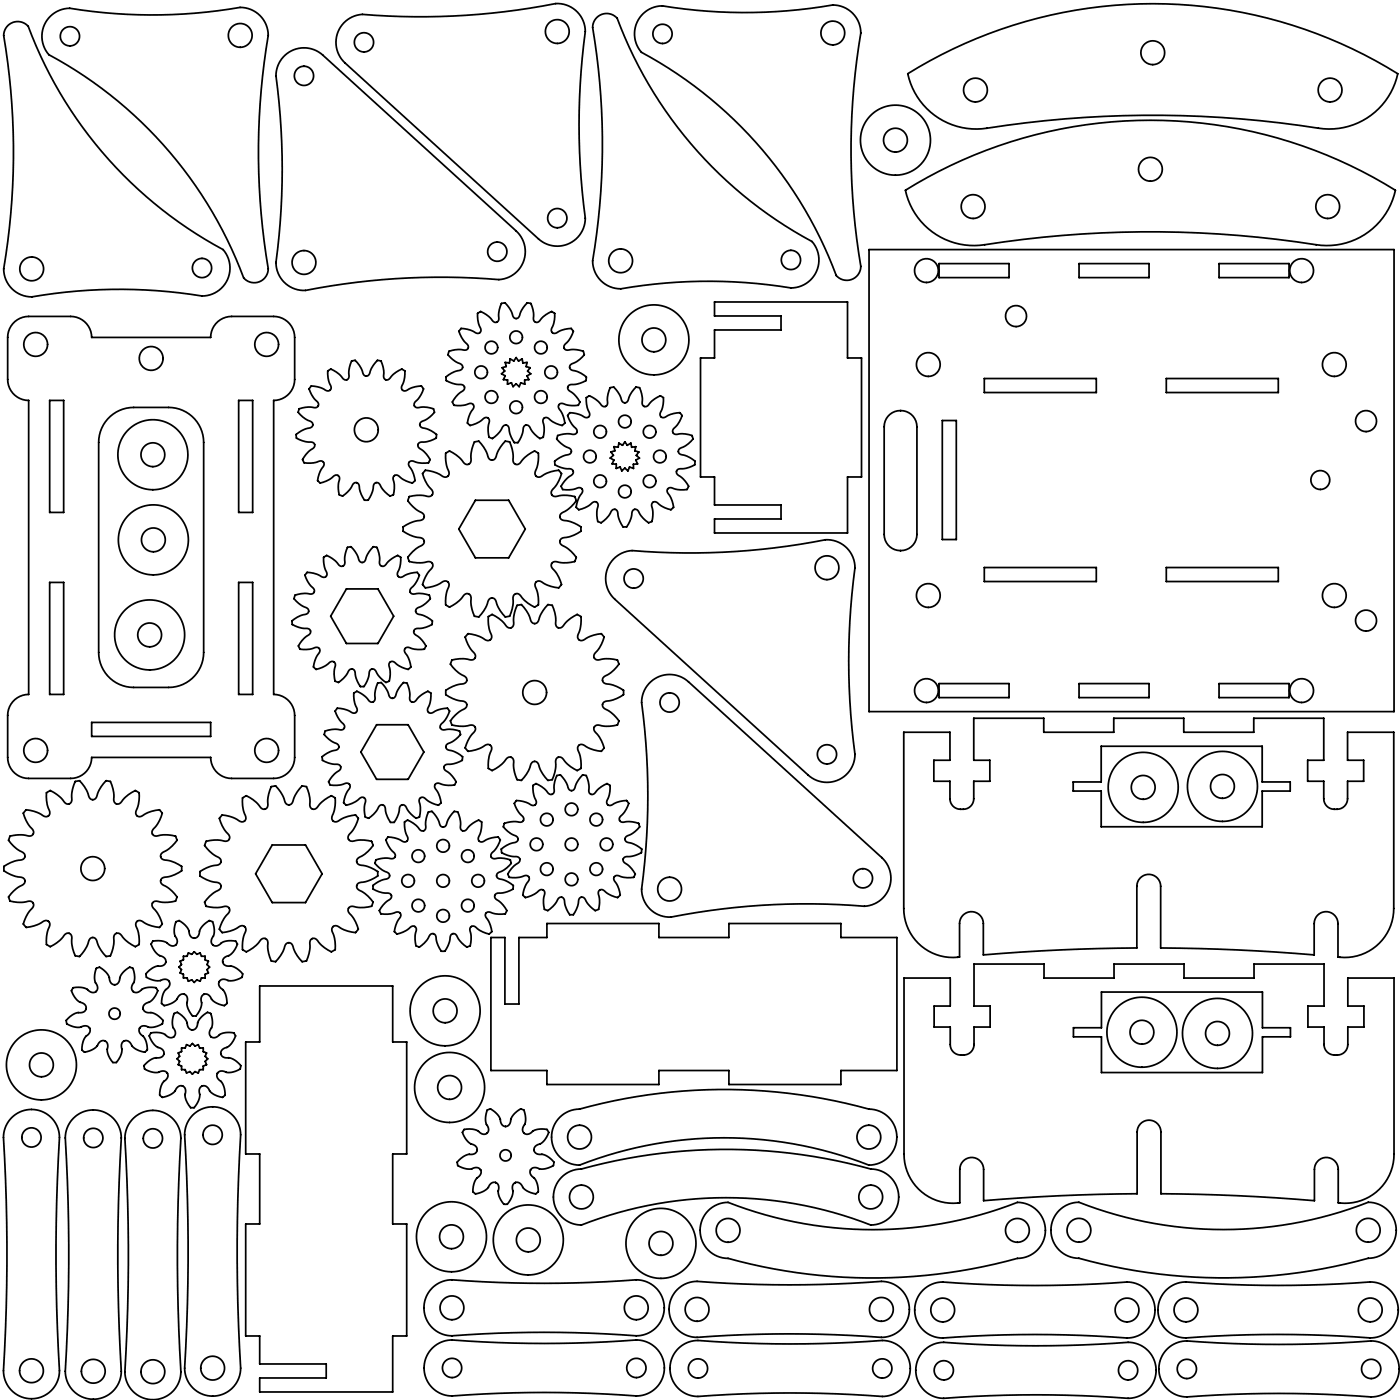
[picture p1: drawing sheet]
<svg xmlns="http://www.w3.org/2000/svg" width="200mm" height="200mm" viewBox="0 0 200 200" stroke-linecap="round" stroke-linejoin="round" font-family="sans-serif">
<g fill="none" stroke="#000" stroke-width=".25">
<path d="M1.1 3.6a2 2 0 0 1 2.9 .2 60 60 0 0 0 27.9 31.9 4 4 0 0 1 .6 4.2 4 4 0 0 1-3.6 2.4 73.3 73.3 0 0 0-24.4 .1 4 4 0 0 1-4-4 102.4 102.4 0 0 0 0-33.6l.3-.7zM7.2 2.3a4 4 0 0 1 2.8-1.1 73.3 73.3 0 0 0 24.3-.1 4 4 0 0 1 4 4 102.4 102.4 0 0 0 0 33.6 2 2 0 0 1-1.4 1.6 2 2 0 0 1-2.1-.6 60 60 0 0 0-27.8-31.9 4 4 0 0 1 .2-5.5zM40.7 7.9a4 4 0 0 1 5.4 0l27.6 25.1a4 4 0 0 1 1.1 4.3 4 4 0 0 1-3.5 2.6 104 104 0 0 0-28 1.6 4 4 0 0 1-3.9-4 103.7 103.7 0 0 0 0-27 4 4 0 0 1 1.3-2.6zM49.1 3.3a4 4 0 0 1 2.7-1.2 104 104 0 0 0 28-1.6 4 4 0 0 1 3.8 4 103.7 103.7 0 0 0 0 27 4 4 0 0 1-2.5 3.4 4 4 0 0 1-4.2-.8l-27.6-25.1a4 4 0 0 1-.2-5.7zM85.3 2.5a2 2 0 0 1 2.9 .1 60 60 0 0 0 27.8 31.9 4 4 0 0 1 .6 4.3 4 4 0 0 1-3.6 2.3 73.3 73.3 0 0 0-24.3 .2 4 4 0 0 1-4-4 102.4 102.4 0 0 0 0-33.6l.1-.6zM91.9 2a4 4 0 0 1 2.7-1.2 73.3 73.3 0 0 0 24.4-.1 4 4 0 0 1 4 4 102.4 102.4 0 0 0 0 33.6 2 2 0 0 1-1.5 1.7 2 2 0 0 1-2-.6 60 60 0 0 0-27.9-31.9 4 4 0 0 1 .3-5.5zM129.7 10.5a66.2 66.2 0 0 1 70 0 10 10 0 0 1-11.3 7.8 153.9 153.9 0 0 0-48.1 .1 10 10 0 0 1-10.6-7.9zM124.1 35.7h75v66h-75zM129.3 27.2a66.2 66.2 0 0 1 70 0 10 10 0 0 1-11.3 7.8 153.9 153.9 0 0 0-48 0 10 10 0 0 1-10.7-7.8zM134.1 37.7h10v2h-10zM154.1 37.7h10v2h-10zM174.1 37.7h10v2h-10z"/>
<path d="M2.1 45.9a3 3 0 0 1 2-.7h6a3 3 0 0 1 3 3h17a3 3 0 0 1 3-3h6a3 3 0 0 1 3 3v6a3 3 0 0 1-3 3v42a3 3 0 0 1 3 3v6a3 3 0 0 1-3 3h-6a3 3 0 0 1-3-3h-17a3 3 0 0 1-3 3h-6a3 3 0 0 1-3-3v-6a3 3 0 0 1 3-3v-42a3 3 0 0 1-3-3v-6a3 3 0 0 1 1-2.3zM7.1 57.2h2v16h-2zM15.7 59.5a5 5 0 0 1 3.4-1.3h5a5 5 0 0 1 5 5v30a5 5 0 0 1-5 5h-5a5 5 0 0 1-5-5v-30a5 5 0 0 1 1.6-3.7zM34.1 57.2h2v16h-2zM44.5 55.1a5.2 5.2 0 0 1 2.3 .8 .55 .55 0 0 0 .5-.5 .55 .55 0 0 0-.2-.6l-.2-.9-.1-.9 .4-.2a4.3 4.3 0 0 1 2 1.4 .55 .55 0 0 0 .6-.2 .55 .55 0 0 0 0-.6l.1-1 .3-.8 .5-.1a4.3 4.3 0 0 1 1.3 2.1 .55 .55 0 0 0 .7 0 .55 .55 0 0 0 .2-.6l.4-.8 .6-.7 .5 .1a4.3 4.3 0 0 1 .4 2.4 .55 .55 0 0 0 .6 .3 .55 .55 0 0 0 .5-.5l.7-.6 .8-.5 .4 .3a4.3 4.3 0 0 1-.4 2.4 .55 .55 0 0 0 .4 .5 .55 .55 0 0 0 .6-.3l.9-.3 .9-.2 .3 .4a4.3 4.3 0 0 1-1.3 2.1 .55 .55 0 0 0 .2 .6 .55 .55 0 0 0 .7 0h.9l.9 .2 .2 .4a4.3 4.3 0 0 1-2 1.6 .55 .55 0 0 0 0 .6 .55 .55 0 0 0 .6 .2l.9 .3 .8 .6-.1 .4a4.3 4.3 0 0 1-2.4 .7 .55 .55 0 0 0-.2 .6 .55 .55 0 0 0 .5 .4l.7 .7 .5 .8-.2 .4a4.3 4.3 0 0 1-2.4-.3 .55 .55 0 0 0-.5 .5 .55 .55 0 0 0 .4 .6l.4 .9 .2 .9-.3 .3a4.3 4.3 0 0 1-2.3-1.1 .55 .55 0 0 0-.6 .3 .55 .55 0 0 0 .2 .6v1l-.1 .9-.4 .1a4.3 4.3 0 0 1-1.7-1.8 .55 .55 0 0 0-.7 .1 .55 .55 0 0 0-.1 .6l-.3 1-.4 .8h-.5a4.3 4.3 0 0 1-.9-2.4 .55 .55 0 0 0-.6-.1 .55 .55 0 0 0-.4 .5l-.5 .8-.8 .6-.4-.2a4.3 4.3 0 0 1 0-2.5 .55 .55 0 0 0-.5-.4 .55 .55 0 0 0-.6 .4l-.8 .5-.8 .3-.4-.3a4.3 4.3 0 0 1 .9-2.3 .55 .55 0 0 0-.4-.6 .55 .55 0 0 0-.6 .2l-.9 .2-1-.1-.2-.4a4.3 4.3 0 0 1 1.7-1.8 .55 .55 0 0 0-.1-.7 .55 .55 0 0 0-.7 0l-.9-.2-.9-.4v-.5a4.3 4.3 0 0 1 2.2-1.1 .55 .55 0 0 0 .1-.6 .55 .55 0 0 0-.6-.3l-.8-.5-.6-.7 .1-.4a4.3 4.3 0 0 1 2.5-.3 .55 .55 0 0 0 .3-.5 .55 .55 0 0 0-.4-.5l-.6-.8-.3-.8zM65.9 46.9a5.3 5.3 0 0 1 2.3 .7 .55 .55 0 0 0 .5-.4 .55 .55 0 0 0-.2-.6l-.2-.9-.1-.9 .4-.3a4.3 4.3 0 0 1 2 1.5 .55 .55 0 0 0 .6-.2 .55 .55 0 0 0 0-.6l.1-1 .3-.8 .5-.1a4.3 4.3 0 0 1 1.3 2.1 .55 .55 0 0 0 .7 0 .55 .55 0 0 0 .2-.6l.4-.8 .6-.7h.5a4.3 4.3 0 0 1 .4 2.5 .55 .55 0 0 0 .6 .3 .55 .55 0 0 0 .5-.5l.7-.7 .8-.4 .4 .2a4.3 4.3 0 0 1-.4 2.5 .55 .55 0 0 0 .4 .5 .55 .55 0 0 0 .6-.3l.9-.4 .9-.1 .3 .4a4.3 4.3 0 0 1-1.3 2.1 .55 .55 0 0 0 .2 .6 .55 .55 0 0 0 .7 0h.9l.9 .2 .2 .4a4.3 4.3 0 0 1-2 1.5 .55 .55 0 0 0 0 .7 .55 .55 0 0 0 .6 .2l.9 .3 .8 .6-.1 .4a4.3 4.3 0 0 1-2.4 .7 .55 .55 0 0 0-.2 .6 .55 .55 0 0 0 .5 .4l.7 .7 .5 .7-.2 .4a4.3 4.3 0 0 1-2.4-.2 .55 .55 0 0 0-.5 .5 .55 .55 0 0 0 .4 .6l.4 .8 .2 .9-.3 .3a4.3 4.3 0 0 1-2.3-1 .55 .55 0 0 0-.6 .3 .55 .55 0 0 0 .2 .6v1l-.1 .9-.4 .1a4.3 4.3 0 0 1-1.7-1.8 .55 .55 0 0 0-.7 .1 .55 .55 0 0 0-.1 .6l-.3 .9-.4 .8h-.5a4.3 4.3 0 0 1-.9-2.3 .55 .55 0 0 0-.6-.1 .55 .55 0 0 0-.4 .5l-.5 .8-.8 .5-.4-.1a4.3 4.3 0 0 1 0-2.5 .55 .55 0 0 0-.5-.4 .55 .55 0 0 0-.6 .4l-.8 .5-.8 .3-.4-.3a4.3 4.3 0 0 1 .9-2.3 .55 .55 0 0 0-.4-.6 .55 .55 0 0 0-.6 .2l-.9 .1h-.9l-.3-.4a4.3 4.3 0 0 1 1.7-1.9 .55 .55 0 0 0-.1-.6 .55 .55 0 0 0-.7-.1l-.9-.2-.9-.3v-.5a4.3 4.3 0 0 1 2.2-1.1 .55 .55 0 0 0 .1-.7 .55 .55 0 0 0-.6-.3l-.8-.5-.6-.6 .1-.5a4.3 4.3 0 0 1 2.5-.2 .55 .55 0 0 0 .3-.6 .55 .55 0 0 0-.4-.5l-.6-.7-.3-.9zM72.2 51.8l.6 .1 .1-.6 .5 .3 .3-.5 .4 .5 .5-.3 .1 .6 .6-.1-.1 .6 .5 .1-.3 .5 .4 .4-.5 .3 .3 .5-.7 .1 .1 .6-.6-.2-.2 .5-.5-.4-.4 .4-.2-.5-.6 .2v-.6l-.6-.1 .3-.5-.6-.3 .5-.4-.4-.5 .6-.1zM81.4 59a5.3 5.3 0 0 1 2.4 .7 .55 .55 0 0 0 .5-.4 .55 .55 0 0 0-.3-.7l-.2-.9v-.9l.3-.2a4.3 4.3 0 0 1 2 1.5 .55 .55 0 0 0 .7-.2 .55 .55 0 0 0 0-.7l.1-.9 .3-.9 .4-.1a4.3 4.3 0 0 1 1.3 2.1 .55 .55 0 0 0 .7 .1 .55 .55 0 0 0 .2-.7l.5-.8 .6-.7 .4 .1a4.3 4.3 0 0 1 .5 2.4 .55 .55 0 0 0 .6 .3 .55 .55 0 0 0 .4-.5l.7-.6 .8-.5 .4 .3a4.3 4.3 0 0 1-.4 2.4 .55 .55 0 0 0 .4 .5 .55 .55 0 0 0 .6-.3l.9-.3 .9-.1 .3 .3a4.3 4.3 0 0 1-1.3 2.1 .55 .55 0 0 0 .3 .6 .55 .55 0 0 0 .6 0h1l.9 .2 .1 .5a4.3 4.3 0 0 1-2 1.5 .55 .55 0 0 0 0 .6 .55 .55 0 0 0 .7 .2l.8 .4 .8 .5v.4a4.3 4.3 0 0 1-2.4 .7 .55 .55 0 0 0-.3 .7 .55 .55 0 0 0 .6 .4l.7 .6 .5 .8-.2 .4a4.3 4.3 0 0 1-2.5-.2 .55 .55 0 0 0-.4 .5 .55 .55 0 0 0 .3 .5l.4 .9 .2 .9-.3 .3a4.3 4.3 0 0 1-2.2-1.1 .55 .55 0 0 0-.6 .3 .55 .55 0 0 0 .1 .6l.1 1-.2 .9-.4 .2a4.3 4.3 0 0 1-1.7-1.9 .55 .55 0 0 0-.6 .1 .55 .55 0 0 0-.1 .7l-.3 .9-.5 .8h-.4a4.3 4.3 0 0 1-.9-2.3 .55 .55 0 0 0-.7-.2 .55 .55 0 0 0-.3 .6l-.6 .7-.7 .6-.4-.2a4.3 4.3 0 0 1-.1-2.5 .55 .55 0 0 0-.5-.3 .55 .55 0 0 0-.5 .3l-.8 .5-.9 .3-.3-.3a4.3 4.3 0 0 1 .8-2.3 .55 .55 0 0 0-.3-.6 .55 .55 0 0 0-.7 .2l-.9 .2-.9-.1-.2-.4a4.3 4.3 0 0 1 1.6-1.8 .55 .55 0 0 0-.1-.7 .55 .55 0 0 0-.6 0l-1-.2-.8-.4-.1-.4a4.3 4.3 0 0 1 2.3-1.2 .55 .55 0 0 0 .1-.6 .55 .55 0 0 0-.6-.3l-.8-.5-.7-.7 .2-.4a4.3 4.3 0 0 1 2.4-.3 .55 .55 0 0 0 .4-.5 .55 .55 0 0 0-.5-.5l-.5-.8-.4-.8zM102.1 43.1h19v8h2v17h-2v8h-19v-2h9.5v-2h-9.5v-4h-2v-17h2v-4h9.5v-2h-9.5zM127.1 59.2a2.35 2.35 0 0 1 2.5-.3 2.35 2.35 0 0 1 1.4 2.1v15.4a2.34 2.34 0 0 1-2.4 2.3 2.34 2.34 0 0 1-2.3-2.3v-15.4a2.3 2.3 0 0 1 .8-1.8zM140.6 54.1h16v2h-16zM166.6 54.1h16v2h-16z"/>
<path d="M60.8 67.2a6.7 6.7 0 0 1 2.8 1 .58 .58 0 0 0 .5-.3 .58 .58 0 0 0 0-.7l-.4-1.3v-1.2l.5-.3a6.7 6.7 0 0 1 2.3 1.9 .58 .58 0 0 0 .6-.1 .58 .58 0 0 0 .2-.6l.1-1.4 .4-1.1 .6-.1a6.7 6.7 0 0 1 1.5 2.6 .58 .58 0 0 0 .6 .1 .58 .58 0 0 0 .4-.5l.3-.8 1-1.4 .6 .1a6.7 6.7 0 0 1 .5 2.9 .58 .58 0 0 0 .6 .4 .58 .58 0 0 0 .5-.4l.6-.7 1.4-.9 .5 .3a6.7 6.7 0 0 1-.5 3 .58 .58 0 0 0 .4 .5 .58 .58 0 0 0 .6-.2l1.3-.6 1.1-.2 .4 .5a6.7 6.7 0 0 1-1.4 2.5 .58 .58 0 0 0 .2 .6 .58 .58 0 0 0 .6 .1l.9-.1 1.6 .1 .2 .6a6.7 6.7 0 0 1-2.2 2 .58 .58 0 0 0 0 .6 .58 .58 0 0 0 .5 .3l.9 .1 1.5 .8v.6a6.7 6.7 0 0 1-2.8 1 .58 .58 0 0 0-.2 .6 .58 .58 0 0 0 .4 .5l.8 .4 1.1 1.2-.2 .6a6.7 6.7 0 0 1-2.9 0 .58 .58 0 0 0-.5 .5 .58 .58 0 0 0 .3 .6l.8 1.2 .4 1-.4 .5a6.7 6.7 0 0 1-2.8-1 .58 .58 0 0 0-.5 .3 .58 .58 0 0 0 0 .6l.4 1.4v1.1l-.5 .3a6.7 6.7 0 0 1-2.3-1.8 .58 .58 0 0 0-.6 0 .58 .58 0 0 0-.2 .7l-.1 1.4-.4 1-.6 .1a6.7 6.7 0 0 1-1.5-2.5 .58 .58 0 0 0-.6-.1 .58 .58 0 0 0-.4 .5l-.6 1.3-.7 .8-.6-.1a6.7 6.7 0 0 1-.6-2.9 .58 .58 0 0 0-.5-.3 .58 .58 0 0 0-.5 .3l-.6 .7-1.4 .9-.5-.3a6.7 6.7 0 0 1 .5-2.9 .58 .58 0 0 0-.4-.5 .58 .58 0 0 0-.7 .2l-.7 .4-1.6 .4-.4-.5a6.7 6.7 0 0 1 1.4-2.6 .58 .58 0 0 0-.2-.6 .58 .58 0 0 0-.6 0l-1.4 .1-1.1-.2-.2-.6a6.7 6.7 0 0 1 2.2-1.9 .58 .58 0 0 0 0-.6 .58 .58 0 0 0-.6-.3l-.8-.2-1.5-.7v-.6a6.7 6.7 0 0 1 2.8-1.1 .58 .58 0 0 0 .2-.6 .58 .58 0 0 0-.4-.4l-.8-.5-1.1-1.2 .2-.6a6.7 6.7 0 0 1 2.9 0 .58 .58 0 0 0 .4-.5 .58 .58 0 0 0-.2-.5l-.6-.7-.6-1.5zM67.9 71.5h4.8l2.3 4.1-2.3 4.1h-4.8l-2.4-4.1zM87.6 79.9a4 4 0 0 1 2.7-1.2 104 104 0 0 0 28-1.6 4 4 0 0 1 3.8 4 103.7 103.7 0 0 0 0 27 4 4 0 0 1-2.5 3.4 4 4 0 0 1-4.2-.8l-27.6-25.1a4 4 0 0 1-.2-5.7zM87.7 63.8l.6 .1 .1-.6 .5 .3 .4-.5 .3 .5 .5-.3 .1 .6 .6-.1-.1 .6 .6 .2-.4 .5 .5 .3-.6 .3 .3 .6h-.6v.6l-.6-.2-.2 .6-.4-.4-.5 .4-.2-.6-.6 .2v-.6h-.6l.3-.6-.5-.3 .4-.4-.3-.4 .5-.2zM134.6 60.1h2v17h-2zM7.1 83.2h2v16h-2zM34.1 83.2h2v16h-2zM43.9 81.8a5.3 5.3 0 0 1 2.3 .7 .55 .55 0 0 0 .5-.4 .55 .55 0 0 0-.2-.6l-.2-1-.1-.9 .4-.2a4.3 4.3 0 0 1 2 1.5 .55 .55 0 0 0 .6-.2 .55 .55 0 0 0 0-.7l.1-.9 .3-.9 .5-.1a4.3 4.3 0 0 1 1.3 2.1 .55 .55 0 0 0 .7 .1 .55 .55 0 0 0 .2-.6l.4-.9 .6-.7 .5 .1a4.3 4.3 0 0 1 .5 2.4 .55 .55 0 0 0 .5 .3 .55 .55 0 0 0 .5-.5l.7-.6 .8-.5 .4 .3a4.3 4.3 0 0 1-.4 2.4 .55 .55 0 0 0 .4 .5 .55 .55 0 0 0 .6-.3l.9-.3 .9-.1 .3 .3a4.3 4.3 0 0 1-1.3 2.1 .55 .55 0 0 0 .2 .7 .55 .55 0 0 0 .7-.1h.9l.9 .2 .2 .5a4.3 4.3 0 0 1-2 1.5 .55 .55 0 0 0 0 .6 .55 .55 0 0 0 .6 .2l.9 .4 .8 .5-.1 .5a4.3 4.3 0 0 1-2.4 .6 .55 .55 0 0 0-.2 .7 .55 .55 0 0 0 .5 .4l.7 .6 .6 .8-.2 .4a4.3 4.3 0 0 1-2.5-.2 .55 .55 0 0 0-.5 .5 .55 .55 0 0 0 .4 .5l.4 .9 .2 .9-.3 .3a4.3 4.3 0 0 1-2.3-1.1 .55 .55 0 0 0-.5 .3 .55 .55 0 0 0 .1 .7v.9l-.1 .9-.4 .2a4.3 4.3 0 0 1-1.7-1.8 .55 .55 0 0 0-.7 0 .55 .55 0 0 0-.1 .7l-.2 .9-.5 .8h-.5a4.3 4.3 0 0 1-.9-2.3 .55 .55 0 0 0-.6-.2 .55 .55 0 0 0-.4 .6l-.5 .7-.8 .6-.4-.2a4.3 4.3 0 0 1 0-2.5 .55 .55 0 0 0-.5-.3 .55 .55 0 0 0-.6 .4l-.8 .4-.8 .3-.4-.3a4.3 4.3 0 0 1 .9-2.3 .55 .55 0 0 0-.4-.5 .55 .55 0 0 0-.6 .1l-.9 .2-.9-.1-.2-.4a4.3 4.3 0 0 1 1.6-1.8 .55 .55 0 0 0-.1-.7 .55 .55 0 0 0-.7 0l-.9-.2-.8-.4-.1-.4a4.3 4.3 0 0 1 2.2-1.2 .55 .55 0 0 0 .1-.6 .55 .55 0 0 0-.6-.3l-.8-.5-.6-.7 .1-.4a4.3 4.3 0 0 1 2.5-.3 .55 .55 0 0 0 .3-.5 .55 .55 0 0 0-.4-.5l-.6-.8-.3-.8zM49.5 84.1h4.5l2.2 3.9-2.2 3.9h-4.5l-2.3-3.9zM66.9 90.5a6.7 6.7 0 0 1 2.7 1 .58 .58 0 0 0 .6-.3 .58 .58 0 0 0 0-.6l-.3-.9-.1-1.6 .5-.3a6.7 6.7 0 0 1 2.3 1.9 .58 .58 0 0 0 .6-.1 .58 .58 0 0 0 .2-.6v-.9l.5-1.6 .6-.1a6.7 6.7 0 0 1 1.5 2.5 .58 .58 0 0 0 .6 .1 .58 .58 0 0 0 .4-.5l.3-.8 1-1.3 .6 .1a6.7 6.7 0 0 1 .5 2.9 .58 .58 0 0 0 .6 .3 .58 .58 0 0 0 .5-.3l.6-.7 1.4-.9 .5 .3a6.7 6.7 0 0 1-.5 2.9 .58 .58 0 0 0 .4 .5 .58 .58 0 0 0 .6-.2l.8-.4 1.6-.4 .4 .5a6.7 6.7 0 0 1-1.4 2.6 .58 .58 0 0 0 .2 .6 .58 .58 0 0 0 .6 0l1.4-.1 1.1 .2 .2 .6a6.7 6.7 0 0 1-2.2 1.9 .58 .58 0 0 0 0 .6 .58 .58 0 0 0 .5 .3l.9 .2 1.5 .7v.6a6.7 6.7 0 0 1-2.8 1.1 .58 .58 0 0 0-.2 .6 .58 .58 0 0 0 .4 .4l.8 .5 1.1 1.2-.2 .6a6.7 6.7 0 0 1-3 0 .58 .58 0 0 0-.4 .5 .58 .58 0 0 0 .3 .5l.5 .7 .7 1.5-.4 .5a6.7 6.7 0 0 1-2.8-1 .58 .58 0 0 0-.5 .3 .58 .58 0 0 0 0 .7l.4 1.4v1.1l-.5 .3a6.7 6.7 0 0 1-2.3-1.9 .58 .58 0 0 0-.6 .1 .58 .58 0 0 0-.2 .6v.9l-.5 1.6-.6 .1a6.7 6.7 0 0 1-1.5-2.6 .58 .58 0 0 0-.6-.1 .58 .58 0 0 0-.4 .5l-.3 .9-1 1.3-.6-.1a6.7 6.7 0 0 1-.6-2.9 .58 .58 0 0 0-.5-.4 .58 .58 0 0 0-.5 .4l-.6 .7-1.4 .9-.5-.3a6.7 6.7 0 0 1 .4-2.9 .58 .58 0 0 0-.3-.5 .58 .58 0 0 0-.7 .1l-1.3 .6-1 .2-.4-.5a6.7 6.7 0 0 1 1.4-2.5 .58 .58 0 0 0-.2-.6 .58 .58 0 0 0-.6-.1l-.9 .2-1.6-.2-.3-.6a6.7 6.7 0 0 1 2.3-1.9 .58 .58 0 0 0 0-.7 .58 .58 0 0 0-.6-.3l-.8-.1-1.5-.8v-.6a6.7 6.7 0 0 1 2.8-1 .58 .58 0 0 0 .2-.6 .58 .58 0 0 0-.5-.5l-1.1-.8-.8-.8 .3-.6a6.7 6.7 0 0 1 2.9 0 .58 .58 0 0 0 .4-.5 .58 .58 0 0 0-.2-.6l-.6-.7-.6-1.5zM93 97.4a4 4 0 0 1 5.3 0l27.7 25.1a4 4 0 0 1 1 4.3 4 4 0 0 1-3.5 2.7 104 104 0 0 0-28 1.5 4 4 0 0 1-3.8-4 103.7 103.7 0 0 0 0-27 4 4 0 0 1 1.3-2.6zM134.1 97.7h10v2h-10z"/>
<path d="M140.6 81.1h16v2h-16zM154.1 97.7h10v2h-10zM166.6 81.1h16v2h-16zM174.1 97.7h10v2h-10zM3.7 115.7a6.7 6.7 0 0 1 2.8 1 .58 .58 0 0 0 .6-.3 .58 .58 0 0 0-.1-.7l-.3-.8-.1-1.7 .6-.3a6.7 6.7 0 0 1 2.3 1.9 .58 .58 0 0 0 .6-.1 .58 .58 0 0 0 .2-.6v-.9l.4-1.6 .7-.1a6.7 6.7 0 0 1 1.5 2.6 .58 .58 0 0 0 .6 .1 .58 .58 0 0 0 .4-.5l.5-1.3 .8-.9 .6 .1a6.7 6.7 0 0 1 .5 2.9 .58 .58 0 0 0 .6 .4 .58 .58 0 0 0 .5-.4l1-1 .9-.6 .6 .3a6.7 6.7 0 0 1-.5 3 .58 .58 0 0 0 .4 .5 .58 .58 0 0 0 .6-.2l1.3-.6 1.1-.2 .4 .5a6.7 6.7 0 0 1-1.5 2.5 .58 .58 0 0 0 .2 .6 .58 .58 0 0 0 .7 .1l.8-.1 1.7 .1 .2 .6a6.7 6.7 0 0 1-2.3 2 .58 .58 0 0 0 0 .6 .58 .58 0 0 0 .6 .3l1.4 .3 1 .6v.6a6.7 6.7 0 0 1-2.8 1 .58 .58 0 0 0-.2 .6 .58 .58 0 0 0 .4 .5l.8 .4 1.1 1.2-.2 .6a6.7 6.7 0 0 1-3 .1 .58 .58 0 0 0-.4 .4 .58 .58 0 0 0 .3 .6l.8 1.2 .4 1-.4 .5a6.7 6.7 0 0 1-2.8-1 .58 .58 0 0 0-.6 .3 .58 .58 0 0 0 .1 .6l.4 1.4v1.1l-.6 .3a6.7 6.7 0 0 1-2.2-1.8 .58 .58 0 0 0-.7 .1 .58 .58 0 0 0-.1 .6l-.2 1.4-.3 1-.6 .1a6.7 6.7 0 0 1-1.5-2.5 .58 .58 0 0 0-.7-.1 .58 .58 0 0 0-.3 .5l-.3 .8-1 1.3-.7-.1a6.7 6.7 0 0 1-.5-2.9 .58 .58 0 0 0-.5-.3 .58 .58 0 0 0-.6 .4l-.5 .6-1.4 .9-.6-.3a6.7 6.7 0 0 1 .5-2.9 .58 .58 0 0 0-.4-.5 .58 .58 0 0 0-.6 .2l-1.3 .6-1.1 .2-.4-.5a6.7 6.7 0 0 1 1.5-2.6 .58 .58 0 0 0-.2-.6 .58 .58 0 0 0-.6 0l-.9 .1-1.7-.2-.2-.6a6.7 6.7 0 0 1 2.3-1.9 .58 .58 0 0 0 0-.6 .58 .58 0 0 0-.6-.3l-.9-.2-1.4-.7v-.6a6.7 6.7 0 0 1 2.7-1.1 .58 .58 0 0 0 .3-.6 .58 .58 0 0 0-.5-.4l-1.2-.8-.7-.9 .2-.6a6.7 6.7 0 0 1 3 0 .58 .58 0 0 0 .4-.5 .58 .58 0 0 0-.3-.5l-.5-.7-.7-1.5zM13.1 103.2h17v2h-17zM31.7 116.4a6.7 6.7 0 0 1 2.8 1 .58 .58 0 0 0 .6-.3 .58 .58 0 0 0-.1-.6l-.3-1.4-.1-1.1 .6-.3a6.7 6.7 0 0 1 2.3 1.9 .58 .58 0 0 0 .6-.1 .58 .58 0 0 0 .2-.7l.1-1.4 .4-1 .6-.1a6.7 6.7 0 0 1 1.5 2.5 .58 .58 0 0 0 .6 .1 .58 .58 0 0 0 .4-.5l.3-.8 1-1.3 .6 .1a6.7 6.7 0 0 1 .5 2.9 .58 .58 0 0 0 .6 .3 .58 .58 0 0 0 .5-.3l.6-.7 1.3-.9 .6 .3a6.7 6.7 0 0 1-.5 2.9 .58 .58 0 0 0 .4 .5 .58 .58 0 0 0 .6-.2l.8-.4 1.6-.4 .4 .5a6.7 6.7 0 0 1-1.5 2.6 .58 .58 0 0 0 .2 .6 .58 .58 0 0 0 .7 0l1.4-.1 1.1 .2 .2 .6a6.7 6.7 0 0 1-2.2 1.9 .58 .58 0 0 0-.1 .6 .58 .58 0 0 0 .6 .3l.9 .2 1.5 .7v.6a6.7 6.7 0 0 1-2.8 1.1 .58 .58 0 0 0-.2 .6 .58 .58 0 0 0 .4 .4l.8 .5 1.1 1.2-.2 .6a6.7 6.7 0 0 1-3 0 .58 .58 0 0 0-.4 .5 .58 .58 0 0 0 .3 .5l.5 .7 .7 1.5-.4 .5a6.7 6.7 0 0 1-2.8-1 .58 .58 0 0 0-.6 .3 .58 .58 0 0 0 .1 .7l.4 1.4v1.1l-.6 .3a6.7 6.7 0 0 1-2.2-1.9 .58 .58 0 0 0-.7 .1 .58 .58 0 0 0-.1 .6l-.2 1.4-.3 1.1-.6 .1a6.7 6.7 0 0 1-1.5-2.6 .58 .58 0 0 0-.7-.1 .58 .58 0 0 0-.3 .5l-.3 .9-1 1.3-.6-.1a6.7 6.7 0 0 1-.6-2.9 .58 .58 0 0 0-.5-.4 .58 .58 0 0 0-.6 .4l-.5 .7-1.4 .9-.6-.3a6.7 6.7 0 0 1 .5-2.9 .58 .58 0 0 0-.4-.5 .58 .58 0 0 0-.6 .1l-1.3 .6-1.1 .2-.4-.5a6.7 6.7 0 0 1 1.5-2.5 .58 .58 0 0 0-.2-.6 .58 .58 0 0 0-.6-.1l-.9 .2-1.7-.2-.2-.6a6.7 6.7 0 0 1 2.3-1.9 .58 .58 0 0 0 0-.7 .58 .58 0 0 0-.6-.3l-.8-.1-1.5-.8v-.6a6.7 6.7 0 0 1 2.7-1 .58 .58 0 0 0 .3-.6 .58 .58 0 0 0-.5-.5l-.7-.4-1.2-1.2 .2-.6a6.7 6.7 0 0 1 3 0 .58 .58 0 0 0 .4-.5 .58 .58 0 0 0-.2-.6l-.9-1.2-.4-1zM48.2 101.2a5.3 5.3 0 0 1 2.3 .7 .55 .55 0 0 0 .6-.4 .55 .55 0 0 0-.3-.6l-.2-1-.1-.9 .4-.2a4.3 4.3 0 0 1 2 1.5 .55 .55 0 0 0 .6-.2 .55 .55 0 0 0 .1-.7l.1-.9 .2-.9 .5-.1a4.3 4.3 0 0 1 1.3 2.1 .55 .55 0 0 0 .7 .1 .55 .55 0 0 0 .2-.6l.5-.9 .5-.7 .5 .1a4.3 4.3 0 0 1 .5 2.4 .55 .55 0 0 0 .6 .3 .55 .55 0 0 0 .4-.5l.7-.6 .8-.4 .4 .2a4.3 4.3 0 0 1-.4 2.4 .55 .55 0 0 0 .4 .5 .55 .55 0 0 0 .6-.3l.9-.3 .9-.1 .3 .3a4.3 4.3 0 0 1-1.3 2.2 .55 .55 0 0 0 .2 .6 .55 .55 0 0 0 .7-.1h1l.8 .2 .2 .5a4.3 4.3 0 0 1-2 1.5 .55 .55 0 0 0 0 .6 .55 .55 0 0 0 .6 .2l.9 .4 .8 .5-.1 .5a4.3 4.3 0 0 1-2.3 .7 .55 .55 0 0 0-.3 .6 .55 .55 0 0 0 .6 .4l.6 .6 .6 .8-.2 .4a4.3 4.3 0 0 1-2.5-.2 .55 .55 0 0 0-.4 .5 .55 .55 0 0 0 .3 .5l.4 .9 .2 .9-.3 .3a4.3 4.3 0 0 1-2.3-1.1 .55 .55 0 0 0-.5 .3 .55 .55 0 0 0 .1 .7l.1 .9-.2 .9-.4 .2a4.3 4.3 0 0 1-1.7-1.8 .55 .55 0 0 0-.6 0 .55 .55 0 0 0-.2 .7l-.2 .9-.5 .8h-.4a4.3 4.3 0 0 1-1-2.3 .55 .55 0 0 0-.6-.2 .55 .55 0 0 0-.3 .6l-.6 .7-.7 .6-.5-.2a4.3 4.3 0 0 1 0-2.4 .55 .55 0 0 0-.5-.4 .55 .55 0 0 0-.5 .4l-.9 .4-.8 .3-.4-.3a4.3 4.3 0 0 1 .9-2.3 .55 .55 0 0 0-.3-.5 .55 .55 0 0 0-.7 .1l-.9 .2-.9-.1-.2-.4a4.3 4.3 0 0 1 1.6-1.8 .55 .55 0 0 0-.1-.7 .55 .55 0 0 0-.7 0l-.9-.2-.8-.4-.1-.4a4.3 4.3 0 0 1 2.2-1.2 .55 .55 0 0 0 .1-.6 .55 .55 0 0 0-.5-.3l-.8-.5-.7-.7 .1-.4a4.3 4.3 0 0 1 2.5-.3 .55 .55 0 0 0 .3-.5 .55 .55 0 0 0-.4-.5l-.6-.8-.3-.8zM53.8 103.5h4.5l2.3 3.9-2.3 3.9h-4.5l-2.2-3.9zM55.4 119.6a5.2 5.2 0 0 1 2.4 .7 .55 .55 0 0 0 .5-.4 .55 .55 0 0 0-.2-.6l-.3-1v-.9l.4-.2a4.3 4.3 0 0 1 2 1.5 .55 .55 0 0 0 .6-.2 .55 .55 0 0 0 0-.7l.1-.9 .3-.9 .4-.1a4.3 4.3 0 0 1 1.4 2.1 .55 .55 0 0 0 .6 .1 .55 .55 0 0 0 .3-.6l.4-.9 .6-.7 .4 .1a4.3 4.3 0 0 1 .5 2.4 .55 .55 0 0 0 .6 .3 .55 .55 0 0 0 .5-.5l.7-.6 .8-.4 .4 .2a4.3 4.3 0 0 1-.5 2.4 .55 .55 0 0 0 .5 .5 .55 .55 0 0 0 .6-.3l.9-.3 .9-.1 .2 .3a4.3 4.3 0 0 1-1.3 2.2 .55 .55 0 0 0 .3 .6 .55 .55 0 0 0 .7-.1h.9l.9 .2 .1 .5a4.3 4.3 0 0 1-1.9 1.5 .55 .55 0 0 0 0 .6 .55 .55 0 0 0 .6 .2l.9 .4 .7 .5v.5a4.3 4.3 0 0 1-2.4 .7 .55 .55 0 0 0-.2 .6 .55 .55 0 0 0 .5 .4l.7 .6 .5 .8-.2 .4a4.3 4.3 0 0 1-2.5-.2 .55 .55 0 0 0-.4 .5 .55 .55 0 0 0 .3 .5l.5 .9 .2 .9-.4 .3a4.3 4.3 0 0 1-2.2-1.1 .55 .55 0 0 0-.6 .3 .55 .55 0 0 0 .1 .7l.1 .9-.1 .9-.5 .2a4.3 4.3 0 0 1-1.6-1.8 .55 .55 0 0 0-.7 0 .55 .55 0 0 0-.1 .7l-.3 .9-.4 .8h-.5a4.3 4.3 0 0 1-.9-2.3 .55 .55 0 0 0-.6-.2 .55 .55 0 0 0-.4 .6l-.6 .7-.7 .6-.4-.2a4.3 4.3 0 0 1 0-2.4 .55 .55 0 0 0-.6-.4 .55 .55 0 0 0-.5 .4l-.8 .5-.9 .2-.3-.3a4.3 4.3 0 0 1 .9-2.3 .55 .55 0 0 0-.4-.5 .55 .55 0 0 0-.6 .1l-1 .2-.9-.1-.2-.4a4.3 4.3 0 0 1 1.7-1.8 .55 .55 0 0 0-.2-.7 .55 .55 0 0 0-.6 0l-.9-.2-.9-.4v-.4a4.3 4.3 0 0 1 2.2-1.2 .55 .55 0 0 0 .1-.6 .55 .55 0 0 0-.6-.3l-.8-.5-.6-.7 .1-.4a4.3 4.3 0 0 1 2.5-.3 .55 .55 0 0 0 .3-.5 .55 .55 0 0 0-.4-.5l-.6-.8-.4-.8zM73.8 114.4a5.3 5.3 0 0 1 2.3 .7 .55 .55 0 0 0 .6-.4 .55 .55 0 0 0-.3-.6l-.2-1-.1-.9 .4-.2a4.3 4.3 0 0 1 2 1.5 .55 .55 0 0 0 .6-.2 .55 .55 0 0 0 0-.7l.1-.9 .3-.9 .5-.1a4.3 4.3 0 0 1 1.3 2.1 .55 .55 0 0 0 .7 .1 .55 .55 0 0 0 .2-.7l.4-.8 .6-.7 .5 .1a4.3 4.3 0 0 1 .5 2.4 .55 .55 0 0 0 .6 .3 .55 .55 0 0 0 .4-.5l.7-.6 .8-.5 .4 .3a4.3 4.3 0 0 1-.4 2.4 .55 .55 0 0 0 .4 .5 .55 .55 0 0 0 .6-.3l.9-.3 .9-.1 .3 .3a4.3 4.3 0 0 1-1.3 2.1 .55 .55 0 0 0 .2 .7 .55 .55 0 0 0 .7-.1h.9l.9 .2 .2 .5a4.3 4.3 0 0 1-2 1.5 .55 .55 0 0 0 0 .6 .55 .55 0 0 0 .6 .2l.9 .4 .8 .5-.1 .4a4.3 4.3 0 0 1-2.3 .7 .55 .55 0 0 0-.3 .7 .55 .55 0 0 0 .5 .4l.7 .6 .6 .8-.2 .4a4.3 4.3 0 0 1-2.5-.2 .55 .55 0 0 0-.5 .5 .55 .55 0 0 0 .4 .5l.4 .9 .2 .9-.3 .3a4.3 4.3 0 0 1-2.3-1.1 .55 .55 0 0 0-.5 .3 .55 .55 0 0 0 .1 .6l.1 1-.2 .9-.4 .2a4.3 4.3 0 0 1-1.7-1.9 .55 .55 0 0 0-.6 .1 .55 .55 0 0 0-.2 .7l-.2 .9-.5 .8h-.4a4.3 4.3 0 0 1-1-2.3 .55 .55 0 0 0-.6-.2 .55 .55 0 0 0-.3 .6l-.6 .7-.7 .6-.5-.2a4.3 4.3 0 0 1 0-2.5 .55 .55 0 0 0-.5-.3 .55 .55 0 0 0-.5 .4l-.9 .4-.8 .3-.4-.3a4.3 4.3 0 0 1 .9-2.3 .55 .55 0 0 0-.3-.6 .55 .55 0 0 0-.7 .2l-.9 .2-.9-.1-.2-.4a4.3 4.3 0 0 1 1.6-1.8 .55 .55 0 0 0-.1-.7 .55 .55 0 0 0-.7 0l-.9-.2-.8-.4-.1-.4a4.3 4.3 0 0 1 2.2-1.2 .55 .55 0 0 0 .1-.6 .55 .55 0 0 0-.5-.3l-.8-.5-.7-.7 .1-.4a4.3 4.3 0 0 1 2.5-.3 .55 .55 0 0 0 .3-.5 .55 .55 0 0 0-.4-.5l-.6-.8-.3-.8zM129.1 104.6h6.6v4h-2.3v3h2.3v2.5a1.71 1.71 0 0 0 1.7 1.5 1.71 1.71 0 0 0 1.7-1.5v-2.5h2.3v-3h-2.3v-6h10v2h10v-2h10v2h10v-2h10v6h-2.3v3h2.3v2.5a1.71 1.71 0 0 0 1.7 1.5 1.71 1.71 0 0 0 1.7-1.5v-2.5h2.3v-3h-2.3v-4h6.6v25.2a7 7 0 0 1-8 6.9v-4.8a1.7 1.7 0 0 0-1.7-1.7 1.7 1.7 0 0 0-1.7 1.7v4.5a280.7 280.7 0 0 0-21.9-1v-8.8a1.7 1.7 0 0 0-1.7-1.7 1.7 1.7 0 0 0-1.7 1.7v8.8a280.7 280.7 0 0 0-21.9 1v-4.5a1.7 1.7 0 0 0-1.7-1.7 1.7 1.7 0 0 0-1.7 1.7v4.8a7 7 0 0 1-8-6.9z"/>
<path d="M157.3 106.6h23v5.1h4v1.3h-4v5.1h-23v-5.1h-4v-1.3h4zM25.1 135a.88 .88 0 0 1-1.2-.3 2.62 2.62 0 0 0-2.1-.2l-.2 .3a2.55 2.55 0 0 0 1.8 2 .71 .71 0 0 1 .2 .9 .71 .71 0 0 1-.8 .3 2.34 2.34 0 0 0-2 1.2l.1 .3a2.55 2.55 0 0 0 2.6 .4l.5 .1 .2 .2M25.1 135h.1M26.2 136.6h.5l.2-.5 .5 .2 .4-.3 .3 .3 .5-.2 .2 .5h.5v.5l.5 .2-.2 .5 .3 .4-.3 .3 .2 .5-.5 .2v.5h-.5l-.2 .5-.5-.2-.3 .3-.4-.3-.5 .2-.2-.5h-.5v-.5l-.5-.2 .2-.5-.3-.3 .3-.4-.2-.5 .5-.2zM27.7 134a.88 .88 0 0 1-.7-1 2.62 2.62 0 0 0-1.5-1.5l-.3 .2a2.55 2.55 0 0 0 .1 2.6v.4l-.2 .3M27.7 134h.1M27.8 134a.88 .88 0 0 0 .7-1 2.7 2.7 0 0 1 1.5-1.5l.3 .2a2.45 2.45 0 0 1-.1 2.5 .71 .71 0 0 0 .4 .9 .71 .71 0 0 0 .9-.3 2.35 2.35 0 0 1 2.2-.3l.2 .3a2.45 2.45 0 0 1-1.8 1.9 .71 .71 0 0 0-.2 .9 .71 .71 0 0 0 .8 .4 2.35 2.35 0 0 1 2 1.2l-.1 .3a2.45 2.45 0 0 1-2.6 .4h-.3l-.4 .3M38.9 120.7h4.7l2.4 4.1-2.4 4.1h-4.7l-2.4-4.1zM70.1 133.9h2v9.5h2v-9.5h4v-2h16v2h10v-2h16v2h8v19h-8v2h-16v-2h-10v2h-16v-2h-8zM129.1 139.7h6.6v4h-2.3v3h2.3v2.5a1.71 1.71 0 0 0 1.7 1.5 1.71 1.71 0 0 0 1.7-1.5v-2.5h2.3v-3h-2.3v-6h10v2h10v-2h10v2h10v-2h10v6h-2.3v3h2.3v2.5a1.71 1.71 0 0 0 1.7 1.5 1.71 1.71 0 0 0 1.7-1.5v-2.5h2.3v-3h-2.3v-4h6.6v25.2a7 7 0 0 1-7.9 6.9v-4.7a1.7 1.7 0 0 0-1.7-1.7 1.7 1.7 0 0 0-1.7 1.7v4.4a281.1 281.1 0 0 0-22-1v-8.8a1.7 1.7 0 0 0-1.7-1.7 1.7 1.7 0 0 0-1.7 1.7v8.8a281.1 281.1 0 0 0-21.9 1v-4.4a1.7 1.7 0 0 0-1.7-1.7 1.7 1.7 0 0 0-1.7 1.7v4.7a7 7 0 0 1-8-6.9zM1.7 159.7a4 4 0 0 1 4.3-.9 4 4 0 0 1 2.5 3.7 289.2 289.2 0 0 0 0 33.7 4 4 0 0 1-4.2 3.6 4 4 0 0 1-3.8-4 289.2 289.2 0 0 0 0-33.7 4 4 0 0 1 1.2-2.4zM10.5 159.7a4 4 0 0 1 4.4-.8 4 4 0 0 1 2.4 3.7 289 289 0 0 0 0 33.6 4 4 0 0 1-4.1 3.7 4 4 0 0 1-3.9-4 289.3 289.3 0 0 0 0-33.7 4 4 0 0 1 1.2-2.5z"/>
<path d="M13.7 141.7a.88 .88 0 0 1-1.2-.3 2.62 2.62 0 0 0-2.1-.2l-.2 .3a2.55 2.55 0 0 0 1.8 1.9 .71 .71 0 0 1 .2 .9 .71 .71 0 0 1-.8 .4 2.33 2.33 0 0 0-1.9 1.1v.4a2.55 2.55 0 0 0 2.6 .3 .71 .71 0 0 1 .8 .6 .71 .71 0 0 1-.4 .8 2.34 2.34 0 0 0-.8 2.1l.3 .3a2.55 2.55 0 0 0 2.2-1.4l.4-.2h.3M13.7 141.7h.1M13.7 141.6a.88 .88 0 0 0-.1-1.2 2.7 2.7 0 0 1 .2-2.1l.4-.1a2.45 2.45 0 0 1 1.5 2 .71 .71 0 0 0 .9 .5 .71 .71 0 0 0 .5-.8 2.35 2.35 0 0 1 1.5-1.7l.3 .1a2.45 2.45 0 0 1-.1 2.6 .71 .71 0 0 0 .4 .9 .71 .71 0 0 0 .9-.3 2.35 2.35 0 0 1 2.2-.3l.2 .3a2.45 2.45 0 0 1-1.7 1.9 .71 .71 0 0 0-.3 .9 .71 .71 0 0 0 .9 .4 2.35 2.35 0 0 1 1.9 1.1l-.1 .4a2.45 2.45 0 0 1-2.6 .3 .71 .71 0 0 0-.7 .6 .71 .71 0 0 0 .4 .8 2.35 2.35 0 0 1 .7 2.1l-.3 .3a2.45 2.45 0 0 1-2.2-1.4l-.3-.2h-.4M15 148.7h.1M15 148.7a.88 .88 0 0 1 .3 1.2 2.62 2.62 0 0 0 .9 1.9h.4a2.55 2.55 0 0 0 .7-2.5l.2-.4 .3-.2M17.8 148.7h.1M19 159.8a4 4 0 0 1 4.4-.9 4 4 0 0 1 2.4 3.7 289 289 0 0 0 0 33.7 4 4 0 0 1-4.1 3.7 4 4 0 0 1-3.9-4 289.3 289.3 0 0 0 .1-33.7 4 4 0 0 1 1.1-2.5zM24.2 140.2h.1M24.2 140.2a.88 .88 0 0 1-.5 1.2 2.62 2.62 0 0 0-.6 2l.3 .2a2.55 2.55 0 0 0 2.2-1.4 .71 .71 0 0 1 .9-.1 .71 .71 0 0 1 .3 1 2.33 2.33 0 0 0 .8 2h.3a2.55 2.55 0 0 0 .8-2.5 .71 .71 0 0 1 .7-.6 .71 .71 0 0 1 .7 .5 2.33 2.33 0 0 0 2 1.1l.3-.2a2.55 2.55 0 0 0-1-2.4l-.2-.5 .1-.3M25.9 149.7h.6l.1-.5 .5 .2 .4-.3 .4 .3 .4-.2 .2 .5h.5v.5l.5 .2-.2 .5 .4 .4-.4 .3 .2 .5-.5 .2v.5h-.5l-.2 .5-.5-.2-.3 .4-.4-.4-.5 .2-.2-.5h-.5v-.5l-.4-.2 .2-.5-.4-.3 .4-.4-.2-.5 .4-.2zM26.1 155.1h.1M26.1 155.1a.88 .88 0 0 1 .3 1.2 2.62 2.62 0 0 0 .9 1.9h.4a2.55 2.55 0 0 0 .8-2.5l.1-.4 .3-.2"/>
<path d="M27.5 159.3a4 4 0 0 1 4.4-.9 4 4 0 0 1 2.5 3.7 289 289 0 0 0 0 33.7 4 4 0 0 1-4.2 3.6 4 4 0 0 1-3.8-4 289.3 289.3 0 0 0 0-33.6 4 4 0 0 1 1.1-2.5zM28.9 155.1h.1M30.1 148.1a.88 .88 0 0 1 .1-1.3 2.62 2.62 0 0 0-.2-2l-.3-.2a2.55 2.55 0 0 0-1.6 2.1 .71 .71 0 0 1-.8 .4 .71 .71 0 0 1-.5-.8 2.34 2.34 0 0 0-1.5-1.7l-.4 .2a2.55 2.55 0 0 0 .1 2.6 .71 .71 0 0 1-.4 .8 .71 .71 0 0 1-.9-.3 2.33 2.33 0 0 0-2.2-.3l-.2 .3a2.55 2.55 0 0 0 1.8 2 .71 .71 0 0 1 .3 .9 .71 .71 0 0 1-.9 .3 2.33 2.33 0 0 0-1.9 1.2v.4a2.55 2.55 0 0 0 2.6 .3 .71 .71 0 0 1 .8 .5 .71 .71 0 0 1-.4 .9 2.33 2.33 0 0 0-.7 2.1l.2 .2a2.55 2.55 0 0 0 2.3-1.4l.4-.2h.3M30.1 148.1h.1M30.1 148.1a.88 .88 0 0 0 1.3-.3 2.7 2.7 0 0 1 2-.2l.2 .3a2.45 2.45 0 0 1-1.7 1.9 .71 .71 0 0 0-.3 .9 .71 .71 0 0 0 .9 .4 2.35 2.35 0 0 1 1.9 1.2l-.1 .4a2.45 2.45 0 0 1-2.5 .3h-.4l-.3 .3M31.1 153.3a.88 .88 0 0 0 .5 1.2 2.7 2.7 0 0 1 .5 2l-.3 .2a2.45 2.45 0 0 1-2.2-1.4l-.2-.2h-.5M31.1 153.3h.1M31.3 140.2h.1M37.1 140.9h19v8h2v16h-2v10h2v16h-2v8h-19v-2h9.5v-2h-9.5v-4h-2v-16h2v-10h-2v-16h2zM80 159.6a4 4 0 0 1 2.8-1.2 77.6 77.6 0 0 1 41.3 0 4 4 0 0 1 4 4 4 4 0 0 1-4 4 56.7 56.7 0 0 0-41.3 0 4 4 0 0 1-3.7-2.4 4 4 0 0 1 .9-4.4zM157.4 141.7h23v5.1h4v1.3h-4v5.1h-23v-5.1h-4v-1.3h4zM69.6 161.9a.88 .88 0 0 1-1.3-.3 2.62 2.62 0 0 0-2-.2l-.2 .3a2.55 2.55 0 0 0 1.8 2 .71 .71 0 0 1 .2 .9 .71 .71 0 0 1-.9 .3 2.33 2.33 0 0 0-1.9 1.2l.1 .3a2.55 2.55 0 0 0 2.6 .4 .71 .71 0 0 1 .7 .5 .71 .71 0 0 1-.4 .9 2.33 2.33 0 0 0-.7 2.1l.3 .2a2.55 2.55 0 0 0 2.2-1.4 .71 .71 0 0 1 .9-.1 .71 .71 0 0 1 .2 1 2.33 2.33 0 0 0 .8 2h.4a2.55 2.55 0 0 0 .8-2.5l.2-.4 .2-.2"/>
<path d="M69.6 161.9h.1M69.6 161.9a.88 .88 0 0 0-.1-1.3 2.7 2.7 0 0 1 .2-2l.3-.2a2.45 2.45 0 0 1 1.6 2.1 .71 .71 0 0 0 .8 .4 .71 .71 0 0 0 .6-.8 2.35 2.35 0 0 1 1.4-1.7l.4 .2a2.45 2.45 0 0 1-.1 2.5 .71 .71 0 0 0 .4 .9 .71 .71 0 0 0 .9-.3 2.35 2.35 0 0 1 2.2-.3l.2 .3a2.45 2.45 0 0 1-1.8 1.9 .71 .71 0 0 0-.3 .9 .71 .71 0 0 0 .9 .4 2.35 2.35 0 0 1 1.9 1.2v.3a2.45 2.45 0 0 1-2.6 .4 .71 .71 0 0 0-.8 .5 .71 .71 0 0 0 .4 .9 2.35 2.35 0 0 1 .8 2.1l-.3 .2a2.45 2.45 0 0 1-2.2-1.4l-.3-.2h-.5M73.6 168.9h.1M80.2 168.2a4 4 0 0 1 2.9-1.2 77.6 77.6 0 0 1 41.3 0 4 4 0 0 1 4 4 4 4 0 0 1-4 4 56.7 56.7 0 0 0-41.3 0 4 4 0 0 1-3.7-2.5 4 4 0 0 1 .8-4.3zM101.2 172.9a4 4 0 0 1 2.8-1.1 56.7 56.7 0 0 0 41.3 0 4 4 0 0 1 4 4 4 4 0 0 1-4 4 77.6 77.6 0 0 1-41.3 0 4 4 0 0 1-3.7-2.5 4 4 0 0 1 .9-4.4zM151.3 172.9a4 4 0 0 1 2.8-1.1 56.7 56.7 0 0 0 41.4 0 4 4 0 0 1 4 4 4 4 0 0 1-4 4 77.6 77.6 0 0 1-41.4 0 4 4 0 0 1-3.7-2.5 4 4 0 0 1 .9-4.4zM61.7 184a4 4 0 0 1 2.9-1.2 179.8 179.8 0 0 0 26.6 0 4 4 0 0 1 3.7 4.2 4 4 0 0 1-4 3.8 179.8 179.8 0 0 0-26.6 0 4 4 0 0 1-3.5-2.6 4 4 0 0 1 .9-4.2zM61.8 192.6a4 4 0 0 1 2.8-1.2 179.8 179.8 0 0 0 26.6 0 4 4 0 0 1 3.7 4.2 4 4 0 0 1-4 3.8 179.9 179.9 0 0 0-26.6 0 4 4 0 0 1-3.5-2.6 4 4 0 0 1 1-4.2zM96.8 184.2a4 4 0 0 1 2.8-1.1 179.9 179.9 0 0 0 26.6 0 4 4 0 0 1 3.7 4.1 4 4 0 0 1-4 3.9 179.9 179.9 0 0 0-26.6-.1 4 4 0 0 1-3.5-2.6 4 4 0 0 1 1-4.2zM96.9 192.7a4 4 0 0 1 2.8-1.2 179.9 179.9 0 0 0 26.7 0 4 4 0 0 1 3.6 4.2 4 4 0 0 1-4 3.8 179.9 179.9 0 0 0-26.6 0 4 4 0 0 1-3.4-2.6 4 4 0 0 1 .9-4.2zM131.8 184.3a4 4 0 0 1 2.9-1.2 179.9 179.9 0 0 0 26.6 .1 4 4 0 0 1 3.7 4.1 4 4 0 0 1-4 3.8 179.9 179.9 0 0 0-26.6 0 4 4 0 0 1-3.5-2.6 4 4 0 0 1 .9-4.2zM132 192.9a4 4 0 0 1 2.8-1.1 179.9 179.9 0 0 0 26.7 0 4 4 0 0 1 3.7 4.1 4 4 0 0 1-4 3.9 179.8 179.8 0 0 0-26.7-.1 4 4 0 0 1-3.4-2.6 4 4 0 0 1 .9-4.2z"/>
<path d="M166.6 184.3a4 4 0 0 1 2.8-1.2 179.9 179.9 0 0 0 26.7 0 4 4 0 0 1 3.6 4.2 4 4 0 0 1-3.9 3.8 179.9 179.9 0 0 0-26.7 0 4 4 0 0 1-3.4-2.6 4 4 0 0 1 .9-4.2zM166.7 192.7a4 4 0 0 1 2.9-1.1 179.8 179.8 0 0 0 26.6 0 4 4 0 0 1 3.7 4.1 4 4 0 0 1-4 3.9 179.8 179.8 0 0 0-26.7 0 4 4 0 0 1-3.4-2.7 4 4 0 0 1 .9-4.2z"/>
<circle cx="10" cy="5.2" r="1.37"/>
<circle cx="34.3" cy="5.1" r="1.7"/>
<circle cx="43.4" cy="10.8" r="1.37"/>
<circle cx="52" cy="6" r="1.37"/>
<circle cx="79.6" cy="4.5" r="1.7"/>
<circle cx="94.6" cy="4.8" r="1.38"/>
<circle cx="119" cy="4.7" r="1.7"/>
<circle cx="139.4" cy="12.9" r="1.7"/>
<circle cx="164.7" cy="7.5" r="1.7"/>
<circle cx="190" cy="12.9" r="1.7"/>
<circle cx="4.5" cy="38.4" r="1.7"/>
<circle cx="28.9" cy="38.3" r="1.38"/>
<circle cx="43.4" cy="37.5" r="1.7"/>
<circle cx="71" cy="36" r="1.37"/>
<circle cx="79.6" cy="31.2" r="1.37"/>
<circle cx="88.7" cy="37.3" r="1.7"/>
<circle cx="113" cy="37.1" r="1.37"/>
<circle cx="127.9" cy="20" r="5"/>
<circle cx="127.9" cy="20" r="1.7"/>
<circle cx="132.3" cy="38.7" r="1.7"/>
<circle cx="139" cy="29.5" r="1.7"/>
<circle cx="164.3" cy="24.2" r="1.7"/>
<circle cx="185.9" cy="38.7" r="1.7"/>
<circle cx="189.7" cy="29.5" r="1.7"/>
<circle cx="5.1" cy="49.2" r="1.7"/>
<circle cx="21.6" cy="51.2" r="1.7"/>
<circle cx="38.1" cy="49.2" r="1.7"/>
<circle cx="68.7" cy="53.2" r=".9"/>
<circle cx="70.2" cy="56.7" r=".9"/>
<circle cx="70.2" cy="49.6" r=".9"/>
<circle cx="73.7" cy="48.2" r=".9"/>
<circle cx="73.7" cy="58.2" r=".9"/>
<circle cx="77.3" cy="56.7" r=".9"/>
<circle cx="77.3" cy="49.6" r=".9"/>
<circle cx="78.7" cy="53.2" r=".9"/>
<circle cx="93.4" cy="48.6" r="1.7"/>
<circle cx="93.4" cy="48.6" r="5"/>
<circle cx="132.6" cy="52.1" r="1.7"/>
<circle cx="145.1" cy="45.2" r="1.5"/>
<circle cx="190.6" cy="52.1" r="1.7"/>
<circle cx="21.8" cy="65" r="5"/>
<circle cx="21.8" cy="65" r="1.7"/>
<circle cx="21.9" cy="77.1" r="1.7"/>
<circle cx="21.9" cy="77.1" r="5"/>
<circle cx="52.3" cy="61.4" r="1.7"/>
<circle cx="84.3" cy="65.2" r=".9"/>
<circle cx="85.7" cy="68.8" r=".9"/>
<circle cx="85.7" cy="61.7" r=".9"/>
<circle cx="89.3" cy="60.2" r=".9"/>
<circle cx="89.3" cy="70.2" r=".9"/>
<circle cx="92.8" cy="68.8" r=".9"/>
<circle cx="92.8" cy="61.7" r=".9"/>
<circle cx="94.3" cy="65.2" r=".9"/>
<circle cx="188.6" cy="68.6" r="1.35"/>
<circle cx="195.1" cy="60.2" r="1.5"/>
<circle cx="21.4" cy="90.7" r="5"/>
<circle cx="21.4" cy="90.7" r="1.7"/>
<circle cx="76.4" cy="98.9" r="1.7"/>
<circle cx="90.5" cy="82.6" r="1.38"/>
<circle cx="118.1" cy="81.1" r="1.7"/>
<circle cx="132.3" cy="98.7" r="1.7"/>
<circle cx="132.6" cy="85.1" r="1.7"/>
<circle cx="185.9" cy="98.7" r="1.7"/>
<circle cx="190.6" cy="85.1" r="1.7"/>
<circle cx="195.1" cy="88.7" r="1.5"/>
<circle cx="5.1" cy="107.2" r="1.7"/>
<circle cx="38.1" cy="107.2" r="1.7"/>
<circle cx="78.1" cy="117.1" r=".9"/>
<circle cx="81.6" cy="115.6" r=".9"/>
<circle cx="85.2" cy="117.1" r=".9"/>
<circle cx="95.7" cy="100.4" r="1.37"/>
<circle cx="118.1" cy="107.8" r="1.37"/>
<circle cx="163.3" cy="112.5" r="5"/>
<circle cx="163.3" cy="112.5" r="1.7"/>
<circle cx="174.6" cy="112.3" r="1.7"/>
<circle cx="174.6" cy="112.3" r="5"/>
<circle cx="13.3" cy="124.1" r="1.7"/>
<circle cx="58.3" cy="125.8" r=".9"/>
<circle cx="59.8" cy="122.3" r=".9"/>
<circle cx="59.8" cy="129.4" r=".9"/>
<circle cx="63.3" cy="130.8" r=".9"/>
<circle cx="63.3" cy="120.8" r=".9"/>
<circle cx="63.3" cy="125.8" r=".9"/>
<circle cx="66.8" cy="122.3" r=".9"/>
<circle cx="66.8" cy="129.4" r=".9"/>
<circle cx="68.3" cy="125.8" r=".9"/>
<circle cx="76.6" cy="120.6" r=".9"/>
<circle cx="78.1" cy="124.2" r=".9"/>
<circle cx="81.6" cy="125.6" r=".9"/>
<circle cx="81.6" cy="120.6" r=".9"/>
<circle cx="85.2" cy="124.2" r=".9"/>
<circle cx="86.6" cy="120.6" r=".9"/>
<circle cx="95.7" cy="127" r="1.7"/>
<circle cx="123.3" cy="125.5" r="1.37"/>
<circle cx="5.9" cy="152.1" r="5"/>
<circle cx="5.9" cy="152.1" r="1.7"/>
<circle cx="16.4" cy="144.8" r=".8"/>
<circle cx="63.6" cy="144.4" r="1.7"/>
<circle cx="63.6" cy="144.4" r="5"/>
<circle cx="64.2" cy="155.4" r="5"/>
<circle cx="64.2" cy="155.4" r="1.7"/>
<circle cx="163.1" cy="147.5" r="5"/>
<circle cx="163.1" cy="147.5" r="1.7"/>
<circle cx="173.9" cy="147.6" r="5"/>
<circle cx="173.9" cy="147.6" r="1.7"/>
<circle cx="4.5" cy="162.5" r="1.38"/>
<circle cx="13.3" cy="162.6" r="1.37"/>
<circle cx="21.8" cy="162.6" r="1.37"/>
<circle cx="30.4" cy="162.1" r="1.37"/>
<circle cx="64.5" cy="176.7" r="1.7"/>
<circle cx="64.5" cy="176.7" r="5"/>
<circle cx="72.2" cy="165.1" r=".8"/>
<circle cx="75.5" cy="177.1" r="1.7"/>
<circle cx="75.5" cy="177.1" r="5"/>
<circle cx="82.8" cy="162.4" r="1.7"/>
<circle cx="83.1" cy="171" r="1.7"/>
<circle cx="94.4" cy="177.6" r="1.7"/>
<circle cx="94.4" cy="177.6" r="5"/>
<circle cx="104" cy="175.8" r="1.7"/>
<circle cx="124.1" cy="162.4" r="1.7"/>
<circle cx="124.4" cy="171" r="1.7"/>
<circle cx="145.3" cy="175.8" r="1.7"/>
<circle cx="154.1" cy="175.8" r="1.7"/>
<circle cx="195.5" cy="175.8" r="1.7"/>
<circle cx="4.5" cy="195.8" r="1.7"/>
<circle cx="13.3" cy="195.9" r="1.7"/>
<circle cx="21.8" cy="196" r="1.7"/>
<circle cx="30.4" cy="195.4" r="1.7"/>
<circle cx="64.6" cy="186.8" r="1.7"/>
<circle cx="64.6" cy="195.4" r="1.37"/>
<circle cx="90.9" cy="186.8" r="1.7"/>
<circle cx="90.9" cy="195.4" r="1.37"/>
<circle cx="99.6" cy="187.1" r="1.7"/>
<circle cx="99.7" cy="195.5" r="1.38"/>
<circle cx="125.9" cy="187.1" r="1.7"/>
<circle cx="126" cy="195.5" r="1.38"/>
<circle cx="134.7" cy="187.1" r="1.7"/>
<circle cx="134.8" cy="195.8" r="1.38"/>
<circle cx="161" cy="187.1" r="1.7"/>
<circle cx="161.2" cy="195.8" r="1.37"/>
<circle cx="169.4" cy="187.1" r="1.7"/>
<circle cx="169.6" cy="195.6" r="1.37"/>
<circle cx="195.8" cy="187.1" r="1.7"/>
<circle cx="195.9" cy="195.6" r="1.38"/>
</g>
</svg>
